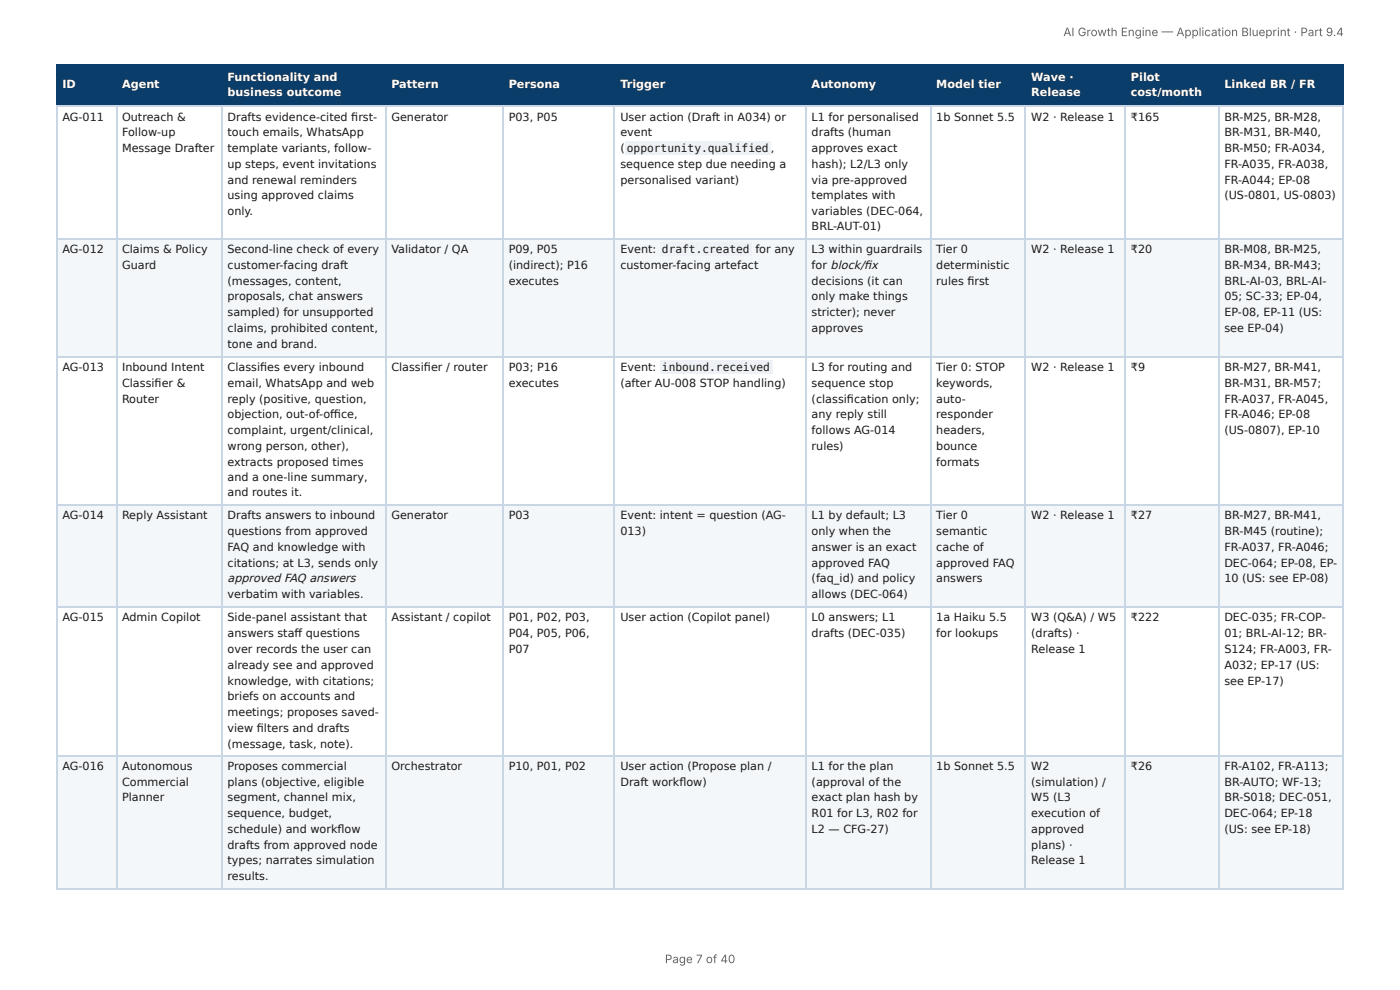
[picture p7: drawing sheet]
<svg xmlns="http://www.w3.org/2000/svg" width="297mm" height="210mm" viewBox="0 0 297 210" stroke-linecap="round" stroke-linejoin="round" font-family="sans-serif">
<defs><g id="words">
<g font-size="2.5" fill="#666">
<text x="225.8" y="7.7">AI Growth Engine — Application Blueprint · Part 9.4</text>
<text x="141.2" y="204.5">Page 7 of 40</text>
</g>
<text font-size="2.5" fill="#1a1a1a" x="48.3" y="123.7">approved FAQ answers</text>
<g font-size="2.4" fill="#fff">
<text x="48.3" y="17.1">Functionality and</text>
<text x="219" y="17.1">Wave ·</text>
<text x="240.2" y="17.1">Pilot</text>
<text x="13.2" y="18.7">ID</text>
<text x="25.9" y="18.7">Agent</text>
<text x="48.3" y="20.5">business outcome</text>
<text x="83.1" y="18.7">Pattern</text>
<text x="108" y="18.7">Persona</text>
<text x="131.8" y="18.7">Trigger</text>
<text x="172.4" y="18.7">Autonomy</text>
<text x="198.9" y="18.7">Model tier</text>
<text x="219" y="20.5">Release</text>
<text x="240.2" y="20.5">cost/month</text>
<text x="260" y="18.7">Linked BR / FR</text>
</g>
<g font-size="2.4" fill="#1a1a1a">
<text x="13.2" y="25.6">AG-011</text>
<text x="25.9" y="25.6">Outreach &amp;</text>
<text x="25.9" y="29">Follow-up</text>
<text x="48.3" y="25.6">Drafts evidence-cited fi rst-</text>
<text x="48.3" y="29">touch emails, WhatsApp</text>
<text x="83.1" y="25.6">Generator</text>
<text x="108" y="25.6">P03, P05</text>
<text x="131.8" y="25.6">User action (Draft in A034) or</text>
<text x="131.8" y="29">event</text>
<text x="172.4" y="25.6">L1 for personalised</text>
<text x="172.4" y="29">drafts (human</text>
<text x="198.9" y="25.6">1b Sonnet 5.5</text>
<text x="219" y="25.6">W2 · Release 1</text>
<text x="240.2" y="25.6">₹165</text>
<text x="260" y="25.6">BR-M25, BR-M28,</text>
<text x="260" y="29">BR-M31, BR-M40,</text>
<text x="25.9" y="32.3">Message Drafter</text>
<text x="48.3" y="32.3">template variants, follow-</text>
<text x="48.3" y="35.7">up steps, event invitations</text>
<text x="131.8" y="32.3">(</text>
<text x="131.8" y="35.7">sequence step due needing a</text>
<text x="133.1" y="32.3">opportunity.qualified</text>
<text x="163.7" y="32.3">,</text>
<text x="172.4" y="32.3">approves exact</text>
<text x="172.4" y="35.7">hash); L2/L3 only</text>
<text x="260" y="32.3">BR-M50; FR-A034,</text>
<text x="260" y="35.7">FR-A035, FR-A038,</text>
<text x="48.3" y="39">and renewal reminders</text>
<text x="131.8" y="39">personalised variant)</text>
<text x="172.4" y="39">via pre-approved</text>
<text x="260" y="39">FR-A044; EP-08</text>
<text x="48.3" y="42.4">using approved claims</text>
<text x="48.3" y="45.7">only.</text>
<text x="172.4" y="42.4">templates with</text>
<text x="172.4" y="45.7">variables (DEC-064,</text>
<text x="260" y="42.4">(US-0801, US-0803)</text>
<text x="13.2" y="53.8">AG-012</text>
<text x="25.9" y="53.8">Claims &amp; Policy</text>
<text x="48.3" y="53.8">Second-line check of every</text>
<text x="83.1" y="53.8">Validator / QA</text>
<text x="108" y="53.8">P09, P05</text>
<text x="131.8" y="53.8">Event:</text>
<text x="140.6" y="53.8">draft.created</text>
<text x="160.4" y="53.8">for any</text>
<text x="172.4" y="48.8">BRL-AUT-01)</text>
<text x="172.4" y="53.8">L3 within guardrails</text>
<text x="198.9" y="53.8">Tier 0</text>
<text x="219" y="53.8">W2 · Release 1</text>
<text x="240.2" y="53.8">₹20</text>
<text x="260" y="53.8">BR-M08, BR-M25,</text>
<text x="25.9" y="57.1">Guard</text>
<text x="48.3" y="57.1">customer-facing draft</text>
<text x="108" y="57.1">(indirect); P16</text>
<text x="131.8" y="57.1">customer-facing artefact</text>
<text x="172.4" y="57.1">for block/fi x</text>
<text x="198.9" y="57.1">deterministic</text>
<text x="260" y="57.1">BR-M34, BR-M43;</text>
<text x="48.3" y="60.5">(messages, content,</text>
<text x="48.3" y="63.8">proposals, chat answers</text>
<text x="108" y="60.5">executes</text>
<text x="172.4" y="60.5">decisions (it can</text>
<text x="172.4" y="63.8">only make things</text>
<text x="198.9" y="60.5">rules fi rst</text>
<text x="260" y="60.5">BRL-AI-03, BRL-AI-</text>
<text x="260" y="63.8">05; SC-33; EP-04,</text>
<text x="48.3" y="67.2">sampled) for unsupported</text>
<text x="48.3" y="70.5">claims, prohibited content,</text>
<text x="172.4" y="67.2">stricter); never</text>
<text x="172.4" y="70.5">approves</text>
<text x="260" y="67.2">EP-08, EP-11 (US:</text>
<text x="260" y="70.5">see EP-04)</text>
<text x="48.3" y="73.9">tone and brand.</text>
<text x="13.2" y="78.8">AG-013</text>
<text x="25.9" y="78.8">Inbound Intent</text>
<text x="25.9" y="82.1">Classifi er &amp;</text>
<text x="48.3" y="78.8">Classifi es every inbound</text>
<text x="48.3" y="82.1">email, WhatsApp and web</text>
<text x="83.1" y="78.8">Classifi er / router</text>
<text x="108" y="78.8">P03; P16</text>
<text x="108" y="82.1">executes</text>
<text x="131.8" y="78.8">Event:</text>
<text x="131.8" y="82.1">(after AU-008 STOP handling)</text>
<text x="140.6" y="78.8">inbound.received</text>
<text x="172.4" y="78.8">L3 for routing and</text>
<text x="172.4" y="82.1">sequence stop</text>
<text x="198.9" y="78.8">Tier 0: STOP</text>
<text x="198.9" y="82.1">keywords,</text>
<text x="219" y="78.8">W2 · Release 1</text>
<text x="240.2" y="78.8">₹9</text>
<text x="260" y="78.8">BR-M27, BR-M41,</text>
<text x="260" y="82.1">BR-M31, BR-M57;</text>
<text x="25.9" y="85.5">Router</text>
<text x="48.3" y="85.5">reply (positive, question,</text>
<text x="48.3" y="88.8">objection, out-of-offi ce,</text>
<text x="172.4" y="85.5">(classifi cation only;</text>
<text x="172.4" y="88.8">any reply still</text>
<text x="198.9" y="85.5">auto-</text>
<text x="198.9" y="88.8">responder</text>
<text x="260" y="85.5">FR-A037, FR-A045,</text>
<text x="260" y="88.8">FR-A046; EP-08</text>
<text x="48.3" y="92.2">complaint, urgent/clinical,</text>
<text x="48.3" y="95.5">wrong person, other),</text>
<text x="172.4" y="92.2">follows AG-014</text>
<text x="172.4" y="95.5">rules)</text>
<text x="198.9" y="92.2">headers,</text>
<text x="198.9" y="95.5">bounce</text>
<text x="260" y="92.2">(US-0807), EP-10</text>
<text x="48.3" y="98.9">extracts proposed times</text>
<text x="198.9" y="98.9">formats</text>
<text x="48.3" y="102.2">and a one-line summary,</text>
<text x="48.3" y="105.4">and routes it.</text>
<text x="13.2" y="110.3">AG-014</text>
<text x="25.9" y="110.3">Reply Assistant</text>
<text x="48.3" y="110.3">Drafts answers to inbound</text>
<text x="48.3" y="113.6">questions from approved</text>
<text x="83.1" y="110.3">Generator</text>
<text x="108" y="110.3">P03</text>
<text x="131.8" y="110.3">Event: intent = question (AG-</text>
<text x="131.8" y="113.6">013)</text>
<text x="172.4" y="110.3">L1 by default; L3</text>
<text x="172.4" y="113.6">only when the</text>
<text x="198.9" y="110.3">Tier 0</text>
<text x="198.9" y="113.6">semantic</text>
<text x="219" y="110.3">W2 · Release 1</text>
<text x="240.2" y="110.3">₹27</text>
<text x="260" y="110.3">BR-M27, BR-M41,</text>
<text x="260" y="113.6">BR-M45 (routine);</text>
<text x="48.3" y="117">FAQ and knowledge with</text>
<text x="172.4" y="117">answer is an exact</text>
<text x="198.9" y="117">cache of</text>
<text x="260" y="117">FR-A037, FR-A046;</text>
<text x="48.3" y="120.3">citations; at L3, sends only</text>
<text x="172.4" y="120.3">approved FAQ</text>
<text x="172.4" y="123.7">(faq_id) and policy</text>
<text x="198.9" y="120.3">approved FAQ</text>
<text x="198.9" y="123.7">answers</text>
<text x="260" y="120.3">DEC-064; EP-08, EP-</text>
<text x="260" y="123.7">10 (US: see EP-08)</text>
<text x="13.2" y="132">AG-015</text>
<text x="25.9" y="132">Admin Copilot</text>
<text x="48.3" y="127">verbatim with variables.</text>
<text x="48.3" y="132">Side-panel assistant that</text>
<text x="83.1" y="132">Assistant / copilot</text>
<text x="108" y="132">P01, P02, P03,</text>
<text x="131.8" y="132">User action (Copilot panel)</text>
<text x="172.4" y="127">allows (DEC-064)</text>
<text x="172.4" y="132">L0 answers; L1</text>
<text x="198.9" y="132">1a Haiku 5.5</text>
<text x="219" y="132">W3 (Q&amp;A) / W5</text>
<text x="240.2" y="132">₹222</text>
<text x="260" y="132">DEC-035; FR-COP-</text>
<text x="48.3" y="135.3">answers staff questions</text>
<text x="108" y="135.3">P04, P05, P06,</text>
<text x="172.4" y="135.3">drafts (DEC-035)</text>
<text x="198.9" y="135.3">for lookups</text>
<text x="219" y="135.3">(drafts) ·</text>
<text x="260" y="135.3">01; BRL-AI-12; BR-</text>
<text x="48.3" y="138.7">over records the user can</text>
<text x="48.3" y="142">already see and approved</text>
<text x="108" y="138.7">P07</text>
<text x="219" y="138.7">Release 1</text>
<text x="260" y="138.7">S124; FR-A003, FR-</text>
<text x="260" y="142">A032; EP-17 (US:</text>
<text x="48.3" y="145.4">knowledge, with citations;</text>
<text x="48.3" y="148.7">briefs on accounts and</text>
<text x="260" y="145.4">see EP-17)</text>
<text x="48.3" y="152.1">meetings; proposes saved-</text>
<text x="48.3" y="155.4">view fi lters and drafts</text>
<text x="48.3" y="158.8">(message, task, note).</text>
<text x="13.2" y="163.5">AG-016</text>
<text x="25.9" y="163.5">Autonomous</text>
<text x="25.9" y="166.8">Commercial</text>
<text x="48.3" y="163.5">Proposes commercial</text>
<text x="48.3" y="166.8">plans (objective, eligible</text>
<text x="83.1" y="163.5">Orchestrator</text>
<text x="108" y="163.5">P10, P01, P02</text>
<text x="131.8" y="163.5">User action (Propose plan /</text>
<text x="131.8" y="166.8">Draft workfl ow)</text>
<text x="172.4" y="163.5">L1 for the plan</text>
<text x="172.4" y="166.8">(approval of the</text>
<text x="198.9" y="163.5">1b Sonnet 5.5</text>
<text x="219" y="163.5">W2</text>
<text x="219" y="166.8">(simulation) /</text>
<text x="240.2" y="163.5">₹26</text>
<text x="260" y="163.5">FR-A102, FR-A113;</text>
<text x="260" y="166.8">BR-AUTO; WF-13;</text>
<text x="25.9" y="170.2">Planner</text>
<text x="48.3" y="170.2">segment, channel mix,</text>
<text x="48.3" y="173.5">sequence, budget,</text>
<text x="172.4" y="170.2">exact plan hash by</text>
<text x="172.4" y="173.5">R01 for L3, R02 for</text>
<text x="219" y="170.2">W5 (L3</text>
<text x="219" y="173.5">execution of</text>
<text x="260" y="170.2">BR-S018; DEC-051,</text>
<text x="260" y="173.5">DEC-064; EP-18</text>
<text x="48.3" y="176.9">schedule) and workfl ow</text>
<text x="172.4" y="176.9">L2 — CFG-27)</text>
<text x="219" y="176.9">approved</text>
<text x="260" y="176.9">(US: see EP-18)</text>
<text x="48.3" y="180.2">drafts from approved node</text>
<text x="48.3" y="183.6">types; narrates simulation</text>
<text x="219" y="180.2">plans) ·</text>
<text x="219" y="183.6">Release 1</text>
<text x="48.3" y="186.9">results.</text>
</g>
</g></defs>
<g fill="#0b3d6b">
<path d="M12.1 14h12.5v8.5h-12.5z"/>
<path d="M24.6 14h22.6v8.5h-22.6z"/>
<path d="M47.2 14h34.6v8.5h-34.6z"/>
<path d="M81.8 14h25.1v8.5h-25.1z"/>
<path d="M106.9 14h23.6v8.5h-23.6z"/>
<path d="M130.5 14h40.7v8.5h-40.7z"/>
<path d="M171.2 14h26.4v8.5h-26.4z"/>
<path d="M197.6 14h20.3v8.5h-20.3z"/>
<path d="M217.9 14h21v8.5h-21z"/>
<path d="M238.9 14h19.9v8.5h-19.9z"/>
<path d="M258.8 14h26.6v8.5h-26.6z"/>
</g>
<g fill="#f4f7fa">
<path d="M12.1 50.8h12.5v24.8h-12.5z"/>
<path d="M24.6 50.8h22.6v24.8h-22.6z"/>
<path d="M47.2 50.8h34.6v24.8h-34.6z"/>
<path d="M81.8 50.8h25.1v24.8h-25.1z"/>
<path d="M106.9 50.8h23.6v24.8h-23.6z"/>
<path d="M130.5 50.8h40.7v24.8h-40.7z"/>
<path d="M171.2 50.8h26.4v24.8h-26.4z"/>
<path d="M197.6 50.8h20.3v24.8h-20.3z"/>
<path d="M217.9 50.8h21v24.8h-21z"/>
<path d="M238.9 50.8h19.9v24.8h-19.9z"/>
<path d="M258.8 50.8h26.6v24.8h-26.6z"/>
<path d="M12.1 107.4h12.5v21.6h-12.5z"/>
<path d="M24.6 107.4h22.6v21.6h-22.6z"/>
<path d="M47.2 107.4h34.6v21.6h-34.6z"/>
<path d="M81.8 107.4h25.1v21.6h-25.1z"/>
<path d="M106.9 107.4h23.6v21.6h-23.6z"/>
<path d="M130.5 107.4h40.7v21.6h-40.7z"/>
<path d="M171.2 107.4h26.4v21.6h-26.4z"/>
<path d="M197.6 107.4h20.3v21.6h-20.3z"/>
<path d="M217.9 107.4h21v21.6h-21z"/>
<path d="M238.9 107.4h19.9v21.6h-19.9z"/>
<path d="M258.8 107.4h26.6v21.6h-26.6z"/>
<path d="M12.1 160.6h12.5v28.1h-12.5z"/>
<path d="M24.6 160.6h22.6v28.1h-22.6z"/>
<path d="M47.2 160.6h34.6v28.1h-34.6z"/>
<path d="M81.8 160.6h25.1v28.1h-25.1z"/>
<path d="M106.9 160.6h23.6v28.1h-23.6z"/>
<path d="M130.5 160.6h40.7v28.1h-40.7z"/>
<path d="M171.2 160.6h26.4v28.1h-26.4z"/>
<path d="M197.6 160.6h20.3v28.1h-20.3z"/>
<path d="M217.9 160.6h21v28.1h-21z"/>
<path d="M238.9 160.6h19.9v28.1h-19.9z"/>
<path d="M258.8 160.6h26.6v28.1h-26.6z"/>
</g>
<g fill="none" stroke="#0b3d6b" stroke-width=".22">
<path d="M11.9 13.9h273.5M12 13.8v8.9M24.8 13.8v8.9M47.1 13.8v8.9M82 13.8v8.9M106.8 13.8v8.9M130.4 13.8v8.9M171.1 13.8v8.9M197.7 13.8v8.9M217.8 13.8v8.9M239 13.8v8.9M258.9 13.8v8.9"/>
<path d="M11.9 22.6h273.5"/>
</g>
<path d="M285.3 13.8v8.9" fill="none" stroke="#0b3d6b" stroke-width=".21"/>
<g fill="none" stroke="#c9d6e3" stroke-width=".22">
<path d="M11.9 22.6h273.5M12 22.7v166M24.8 22.7v166M47.1 22.7v166M82 22.7v166M106.8 22.7v166M130.4 22.7v166M171.1 22.7v166M197.7 22.7v166M217.8 22.7v166M239 22.7v166M258.9 22.7v166"/>
<path d="M11.9 50.7h273.5M11.9 75.8h273.5M11.9 107.3h273.5M11.9 128.9h273.5M11.9 160.4h273.5M11.9 188.8h273.5"/>
</g>
<path d="M285.3 22.7v166" fill="none" stroke="#c9d6e3" stroke-width=".21"/>
<g fill="#eef2f6">
<path d="M132.8 30.1h30.8v2.9h-30.8z"/>
<path d="M140.2 51.5h19.4v2.9h-19.4z"/>
<path d="M140.2 76.5h23.9v2.9h-23.9z"/>
</g>
<use href="#words"/>
</svg>
